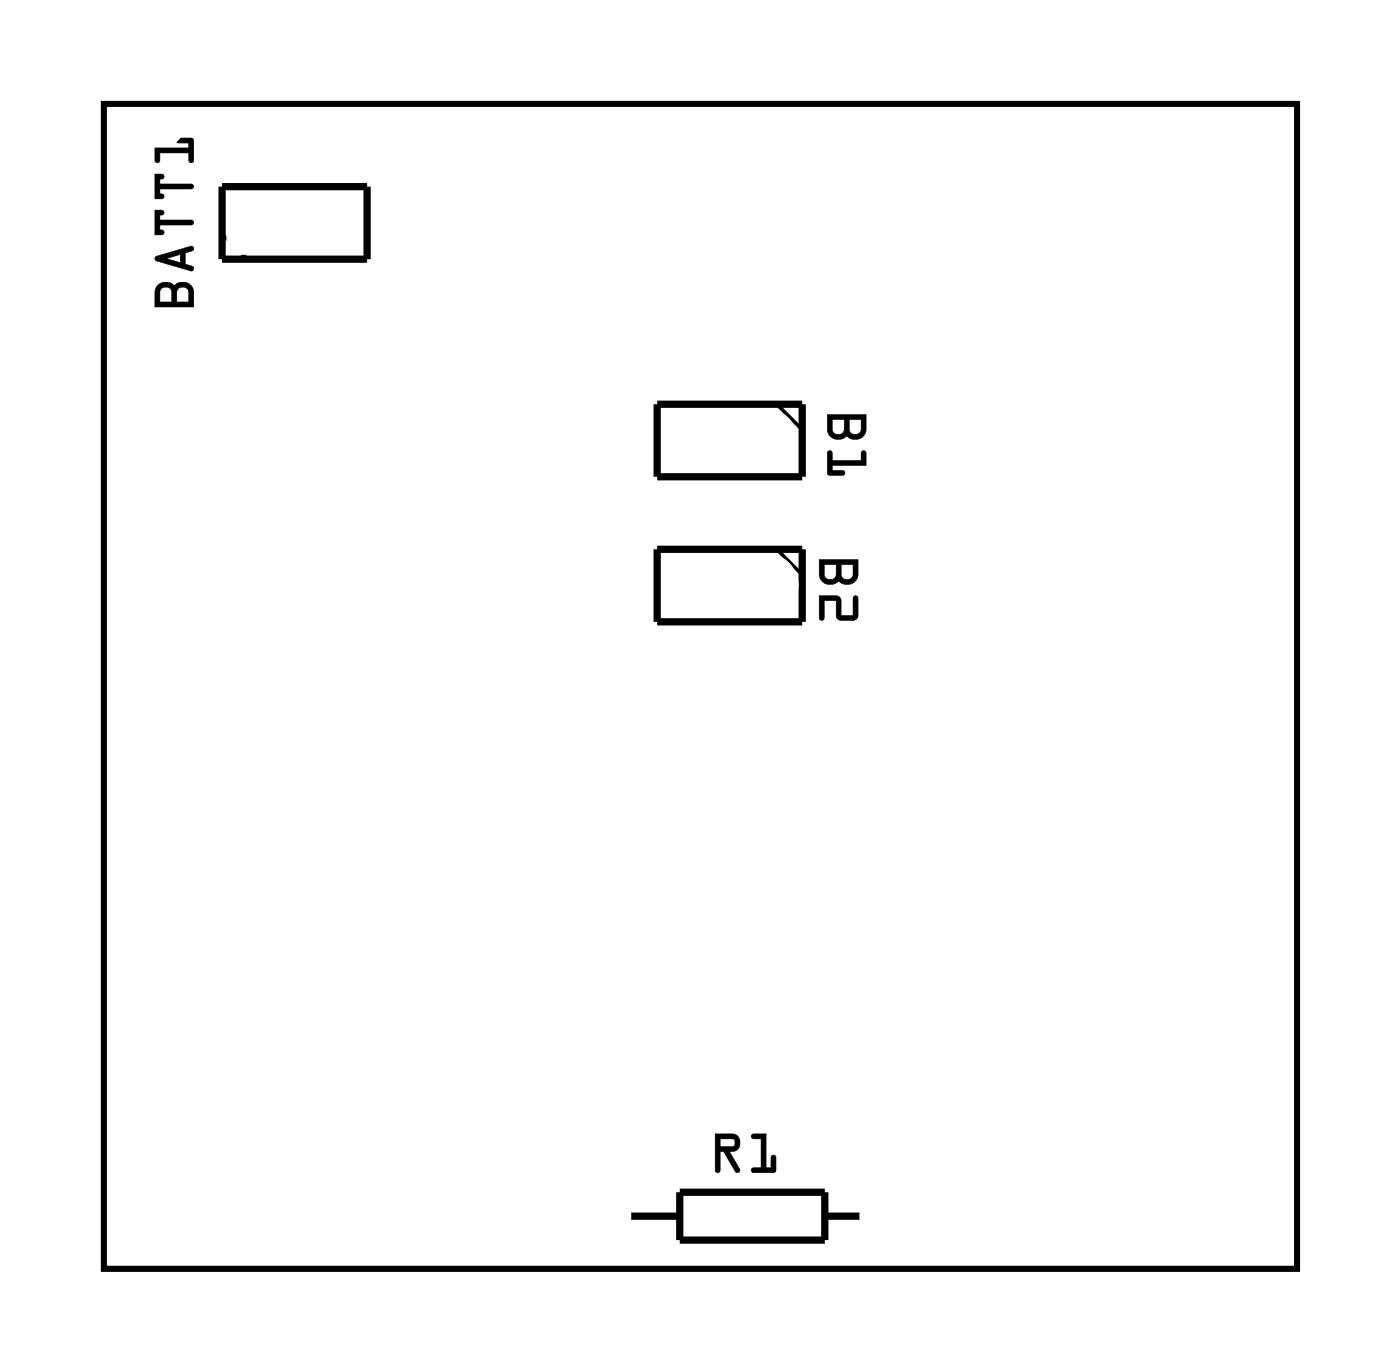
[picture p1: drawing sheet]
<svg xmlns="http://www.w3.org/2000/svg" width="49mm" height="48mm" viewBox="0 0 49 48" stroke-linecap="round" stroke-linejoin="round" font-family="sans-serif">
<path d="M3.6 3.6h41.8v40.8h-41.8z" fill="none" stroke="#000" stroke-width=".2"/>
<path d="M3.6 3.6h41.8v40.8h-41.8z" fill="none" stroke="#000" stroke-width=".04"/>
<path d="M7.8 6.5h5.1v2.6h-5.1zM23 14.2h5.1v2.5h-5.1zM23 19.2h5.1v2.6h-5.1zM22 42.6h1.8M23.8 41.8h5.1v1.6h-5.1zM28.9 42.6h1.3" fill="none" stroke="#000" stroke-width=".25"/>
<path d="M7.8 8.2l.9 .9M27.2 14.2l.9 .8M27.2 19.2l.9 .9" fill="none" stroke="#000" stroke-width=".13"/>
<g fill="#000">
<path d="M5.5 10l.3-.1 .3 .1 .3-.1a.36 .36 0 0 1 .4 .3v.6h-1.4v-.6zM6.2 10.1v.5h.4v-.5zM5.7 10.1l-.1 .5h.4v-.5zM5.4 9l1.3-.4 .1 .2-.3 .1v.3l.2 .1 .1 .1-.1 .1-1.2-.4zM5.8 9.1l.5 .1v-.3zM5.4 7.4h.3v.1h-.1v.2h1.1l.1 .1-1.2 .1v.2h.1v.1h-.3zM5.4 6.1h.3v.1l-.1 .1v.1h1.1l.1 .2h-1.2v.2h.1v.1l-.3 .1zM5.4 5.2h1.2v-.2h-.4v-.1l.5-.1 .1 .8h-.2v-.2h-1v.2l-.1 .1z"/>
<path d="M5.5 10l.3-.1 .3 .1 .3-.1a.37 .37 0 0 1 .4 .3v.6h-1.4v-.6zM5.5 10l-.1 .2v.6h1.4v-.6a.39 .39 0 0 0-.3-.3 .39 .39 0 0 0-.4 .1l-.3-.1zM6.3 10.1l-.1 .5h.4v-.5zM6.2 10.1h.4v.5h-.4zM5.7 10.1l-.1 .5h.4v-.5zM5.6 10.1h.4v.5h-.4zM5.4 9l1.3-.4 .1 .2-.3 .1v.3l.3 .1v.1l-.1 .1-1.2-.4zM5.5 9v.1l1.2 .4 .1-.1-.1-.1h-.2v-.4l.3-.1-.1-.2zM5.8 9l.5 .2v-.3zM5.8 9.1l.5-.2v.3zM5.4 7.3h.3a.11 .11 0 0 1 .1 .2 .1 .1 0 0 1-.2 0v.2h1.1a.1 .1 0 0 1 .1 .1 .1 .1 0 0 1-.1 .1h-1.1v.1a.11 .11 0 0 1 .1 .1 .11 .11 0 0 1 0 .1h-.3zM5.4 7.4v.8h.3l-.1-.1v-.2l1.2-.1-.1-.1h-1.1v-.2l.1-.1zM5.4 6.1h.3a.1 .1 0 0 1 .1 .1 .11 .11 0 0 1-.2 .1v.1h1.1a.1 .1 0 0 1 .1 .1 .1 .1 0 0 1-.1 .1h-1.1v.2a.11 .11 0 0 1 .1 0 .11 .11 0 0 1 0 .2h-.3zM5.4 6.1v.9l.3-.1-.1-.1v-.2h1.2l-.1-.1h-1.1v-.2l.1-.1zM5.4 5.2h1.2v-.2h-.3a.1 .1 0 0 1-.1-.1 .1 .1 0 0 1 .1-.1l.5 .1v.7a.1 .1 0 0 1-.1 .1 .1 .1 0 0 1-.1-.1v-.2h-1v.2a.1 .1 0 0 1-.1 .1 .1 .1 0 0 1-.1-.1zM5.4 5.2l.1 .5 .1-.1v-.3h1v.3h.2l-.1-.8-.5 .1v.1h.4v.2z"/>
<path d="M28.7 19.6h1.4v.5a.39 .39 0 0 1-.3 .4 .39 .39 0 0 1-.4-.2l-.4 .2a.36 .36 0 0 1-.3-.4zM28.9 19.8v.3a.21 .21 0 0 0 .2 .2 .21 .21 0 0 0 .2-.2v-.3zM29.5 19.8v.3a.21 .21 0 0 0 .2 .2 .21 .21 0 0 0 .2-.2v-.3zM28.7 20.9h.7l.1 .7h.4v-.7h.1v.7l-.1 .1h-.5l-.1-.1v-.6h-.4v.6l-.2 .1z"/>
<path d="M28.7 19.6h1.4v.5a.4 .4 0 0 1-.3 .4 .4 .4 0 0 1-.4-.1l-.4 .1a.37 .37 0 0 1-.3-.4zM28.7 19.6v.5a.39 .39 0 0 0 .3 .3 .39 .39 0 0 0 .4-.1 .39 .39 0 0 0 .4 .1 .39 .39 0 0 0 .2-.3l.1-.5zM28.9 19.8v.3a.2 .2 0 0 0 .2 .2 .2 .2 0 0 0 .2-.2v-.3zM28.9 19.8h.4v.3a.22 .22 0 0 1-.2 .2 .22 .22 0 0 1-.2-.2zM29.5 19.8v.3a.2 .2 0 0 0 .2 .2 .2 .2 0 0 0 .2-.2v-.3zM29.5 19.8h.4v.3a.22 .22 0 0 1-.2 .2 .22 .22 0 0 1-.2-.2zM28.7 20.9h.7l.1 .7h.4v-.7a.1 .1 0 0 1 .1 0 .1 .1 0 0 1 .1 0v.7l-.2 .1h-.6v-.7h-.4v.6a.1 .1 0 0 1-.1 .1 .1 .1 0 0 1-.1-.1zM28.7 20.9l.1 .8 .1-.1v-.6h.4v.6l.1 .1h.5l.1-.1v-.7h-.1v.7h-.4l-.1-.7z"/>
<path d="M29 14.5h1.3v.5a.39 .39 0 0 1-.2 .4 .39 .39 0 0 1-.4-.1l-.4 .1a.36 .36 0 0 1-.3-.4zM29.2 14.7v.3a.21 .21 0 0 0 .2 .2 .21 .21 0 0 0 .2-.2v-.3zM29.7 14.7v.3a.21 .21 0 0 0 .3 .2 .21 .21 0 0 0 .2-.2v-.3zM29 15.8h.1l.1 .3h1v-.3h.1v.5h-1.1v.2h.3l.1 .1h-.6z"/>
<path d="M29 14.5h1.3v.5a.4 .4 0 0 1-.2 .4 .4 .4 0 0 1-.5-.1l-.3 .1a.37 .37 0 0 1-.3-.4zM29 14.5v.5a.39 .39 0 0 0 .2 .4 .39 .39 0 0 0 .5-.1 .39 .39 0 0 0 .4 .1 .39 .39 0 0 0 .2-.4v-.5zM29.2 14.7v.3a.2 .2 0 0 0 .2 .2 .2 .2 0 0 0 .2-.2v-.3zM29.1 14.7h.5v.3a.22 .22 0 0 1-.2 .2 .22 .22 0 0 1-.3-.2zM29.7 14.7l.1 .3a.2 .2 0 0 0 .2 .2 .2 .2 0 0 0 .2-.2v-.3zM29.7 14.7h.5v.3a.22 .22 0 0 1-.2 .2 .22 .22 0 0 1-.3-.2zM29 15.8h.2v.3h1v-.2a.1 .1 0 0 1 0-.1 .1 .1 0 0 1 .1 .1v.4h-1.1v.2h.3a.1 .1 0 0 1 .1 .1 .1 .1 0 0 1-.1 .1l-.5-.1zM29 15.8v.8h.6l-.1-.1h-.4v-.2h1.2v-.5h-.1v.3h-1.1v-.3z"/>
<path d="M25 39.7h.7a.32 .32 0 0 1 .2 .4 .32 .32 0 0 1-.3 .2l.3 .6a.1 .1 0 0 1 0 .2 .11 .11 0 0 1-.2-.1l-.4-.7h-.1v.7a.1 .1 0 0 1-.1 .1 .1 .1 0 0 1-.1-.1zM25 39.7l.1 1.4 .1-.1v-.7h.2l.4 .7h.1l-.4-.7a.31 .31 0 0 0 .4-.2 .31 .31 0 0 0-.2-.4zM25.2 39.9v.3l.5-.1v-.2zM25.2 39.9h.5v.2l-.5 .1zM26.3 39.7h.5v1.2h.2v-.4a.1 .1 0 0 1 .1-.1 .1 .1 0 0 1 .1 .1v.6h-.8a.1 .1 0 0 1-.1-.1 .1 .1 0 0 1 .1-.1h.3v-1h-.3zM26.3 39.7l.1 .2h.3v1h-.3l-.1 .1 .8 .1v-.6h-.1v.4h-.2v-1.2z"/>
<path d="M25 39.7h.7a.31 .31 0 0 1 .2 .4 .31 .31 0 0 1-.3 .2l.3 .7-.1 .1-.5-.8h-.1v.7l-.1 .1zM25.2 39.9v.3l.5-.1v-.2zM26.3 39.7h.5v1.2h.2v-.4h.1v.6l-.8-.1 .1-.1h.3v-1h-.3z"/>
</g>
<circle cx="23.6" cy="32.4" r=".35" fill="#fff"/>
<circle cx="23.6" cy="32.4" r=".35" fill="none" stroke="#fff" stroke-width=".55"/>
<circle cx="5.8" cy="40.1" r=".35" fill="#fff"/>
<circle cx="5.8" cy="40.1" r=".35" fill="none" stroke="#fff" stroke-width=".55"/>
<circle cx="18.5" cy="42.6" r=".35" fill="#fff"/>
<circle cx="18.5" cy="42.6" r=".35" fill="none" stroke="#fff" stroke-width=".55"/>
<circle cx="13.4" cy="39.8" r=".35" fill="#fff"/>
<circle cx="13.4" cy="39.8" r=".35" fill="none" stroke="#fff" stroke-width=".55"/>
<circle cx="21" cy="7" r=".35" fill="#fff"/>
<circle cx="21" cy="7" r=".35" fill="none" stroke="#fff" stroke-width=".55"/>
<circle cx="5.8" cy="4.5" r=".35" fill="#fff"/>
<circle cx="5.8" cy="4.5" r=".35" fill="none" stroke="#fff" stroke-width=".55"/>
<circle cx="10.9" cy="14.7" r=".35" fill="#fff"/>
<circle cx="10.9" cy="14.7" r=".35" fill="none" stroke="#fff" stroke-width=".55"/>
<circle cx="8.3" cy="17.2" r=".35" fill="#fff"/>
<circle cx="8.3" cy="17.2" r=".35" fill="none" stroke="#fff" stroke-width=".55"/>
<circle cx="23.6" cy="29.9" r=".35" fill="#fff"/>
<circle cx="23.6" cy="29.9" r=".35" fill="none" stroke="#fff" stroke-width=".55"/>
<circle cx="23.6" cy="40.1" r=".35" fill="#fff"/>
<circle cx="23.6" cy="40.1" r=".35" fill="none" stroke="#fff" stroke-width=".55"/>
<circle cx="36.3" cy="40.1" r=".35" fill="#fff"/>
<circle cx="36.3" cy="40.1" r=".35" fill="none" stroke="#fff" stroke-width=".55"/>
<circle cx="31.2" cy="19.7" r=".35" fill="#fff"/>
<circle cx="31.2" cy="19.7" r=".35" fill="none" stroke="#fff" stroke-width=".55"/>
<circle cx="36.3" cy="7" r=".35" fill="#fff"/>
<circle cx="36.3" cy="7" r=".35" fill="none" stroke="#fff" stroke-width=".55"/>
<circle cx="31.2" cy="37.5" r=".7" fill="#fff"/>
<circle cx="31.2" cy="37.5" r=".7" fill="none" stroke="#fff" stroke-width=".76" stroke-linecap="butt"/>
<circle cx="23.6" cy="37.5" r=".7" fill="#fff"/>
<circle cx="23.6" cy="37.5" r=".7" fill="none" stroke="#fff" stroke-width=".76" stroke-linecap="butt"/>
<circle cx="28.6" cy="9.6" r=".35" fill="#fff"/>
<circle cx="28.6" cy="9.6" r=".35" fill="none" stroke="#fff" stroke-width=".55"/>
<circle cx="21" cy="42.6" r=".7" fill="#fff"/>
<circle cx="21" cy="42.6" r=".7" fill="none" stroke="#fff" stroke-width=".76" stroke-linecap="butt"/>
<circle cx="31.2" cy="42.6" r=".7" fill="#fff"/>
<circle cx="31.2" cy="42.6" r=".7" fill="none" stroke="#fff" stroke-width=".76" stroke-linecap="butt"/>
<circle cx="21" cy="42.6" r=".7" fill="#fff"/>
<circle cx="21" cy="42.6" r=".7" fill="none" stroke="#fff" stroke-width=".76" stroke-linecap="butt"/>
<circle cx="31.2" cy="42.6" r=".7" fill="#fff"/>
<circle cx="31.2" cy="42.6" r=".7" fill="none" stroke="#fff" stroke-width=".76" stroke-linecap="butt"/>
<circle cx="36.3" cy="27.4" r=".35" fill="#fff"/>
<circle cx="36.3" cy="27.4" r=".35" fill="none" stroke="#fff" stroke-width=".55"/>
<circle cx="34.4" cy="10.3" r=".75" fill="#fff"/>
<circle cx="34.4" cy="10.3" r=".75" fill="none" stroke="#fff" stroke-width=".76" stroke-linecap="butt"/>
<circle cx="34.4" cy="12.9" r=".75" fill="#fff"/>
<circle cx="34.4" cy="12.9" r=".75" fill="none" stroke="#fff" stroke-width=".76" stroke-linecap="butt"/>
<circle cx="34.4" cy="15.4" r=".75" fill="#fff"/>
<circle cx="34.4" cy="15.4" r=".75" fill="none" stroke="#fff" stroke-width=".76" stroke-linecap="butt"/>
<circle cx="34.4" cy="18" r=".75" fill="#fff"/>
<circle cx="34.4" cy="18" r=".75" fill="none" stroke="#fff" stroke-width=".76" stroke-linecap="butt"/>
<circle cx="34.4" cy="20.5" r=".75" fill="#fff"/>
<circle cx="34.4" cy="20.5" r=".75" fill="none" stroke="#fff" stroke-width=".76" stroke-linecap="butt"/>
<circle cx="34.4" cy="23" r=".75" fill="#fff"/>
<circle cx="34.4" cy="23" r=".75" fill="none" stroke="#fff" stroke-width=".76" stroke-linecap="butt"/>
<circle cx="34.4" cy="25.6" r=".75" fill="#fff"/>
<circle cx="34.4" cy="25.6" r=".75" fill="none" stroke="#fff" stroke-width=".76" stroke-linecap="butt"/>
<circle cx="34.4" cy="28.1" r=".75" fill="#fff"/>
<circle cx="34.4" cy="28.1" r=".75" fill="none" stroke="#fff" stroke-width=".76" stroke-linecap="butt"/>
<circle cx="34.4" cy="30.7" r=".75" fill="#fff"/>
<circle cx="34.4" cy="30.7" r=".75" fill="none" stroke="#fff" stroke-width=".76" stroke-linecap="butt"/>
<circle cx="34.4" cy="33.2" r=".75" fill="#fff"/>
<circle cx="34.4" cy="33.2" r=".75" fill="none" stroke="#fff" stroke-width=".76" stroke-linecap="butt"/>
<circle cx="34.4" cy="35.7" r=".75" fill="#fff"/>
<circle cx="34.4" cy="35.7" r=".75" fill="none" stroke="#fff" stroke-width=".76" stroke-linecap="butt"/>
<circle cx="34.4" cy="38.3" r=".75" fill="#fff"/>
<circle cx="34.4" cy="38.3" r=".75" fill="none" stroke="#fff" stroke-width=".76" stroke-linecap="butt"/>
<circle cx="16.7" cy="10.3" r=".75" fill="#fff"/>
<circle cx="16.7" cy="10.3" r=".75" fill="none" stroke="#fff" stroke-width=".76" stroke-linecap="butt"/>
<circle cx="16.7" cy="12.9" r=".75" fill="#fff"/>
<circle cx="16.7" cy="12.9" r=".75" fill="none" stroke="#fff" stroke-width=".76" stroke-linecap="butt"/>
<circle cx="16.7" cy="15.4" r=".75" fill="#fff"/>
<circle cx="16.7" cy="15.4" r=".75" fill="none" stroke="#fff" stroke-width=".76" stroke-linecap="butt"/>
<circle cx="16.7" cy="18" r=".75" fill="#fff"/>
<circle cx="16.7" cy="18" r=".75" fill="none" stroke="#fff" stroke-width=".76" stroke-linecap="butt"/>
<circle cx="16.7" cy="20.5" r=".75" fill="#fff"/>
<circle cx="16.7" cy="20.5" r=".75" fill="none" stroke="#fff" stroke-width=".76" stroke-linecap="butt"/>
<circle cx="16.7" cy="23" r=".75" fill="#fff"/>
<circle cx="16.7" cy="23" r=".75" fill="none" stroke="#fff" stroke-width=".76" stroke-linecap="butt"/>
<circle cx="16.7" cy="25.6" r=".75" fill="#fff"/>
<circle cx="16.7" cy="25.6" r=".75" fill="none" stroke="#fff" stroke-width=".76" stroke-linecap="butt"/>
<circle cx="16.7" cy="28.1" r=".75" fill="#fff"/>
<circle cx="16.7" cy="28.1" r=".75" fill="none" stroke="#fff" stroke-width=".76" stroke-linecap="butt"/>
<circle cx="16.7" cy="30.7" r=".75" fill="#fff"/>
<circle cx="16.7" cy="30.7" r=".75" fill="none" stroke="#fff" stroke-width=".76" stroke-linecap="butt"/>
<circle cx="16.7" cy="33.2" r=".75" fill="#fff"/>
<circle cx="16.7" cy="33.2" r=".75" fill="none" stroke="#fff" stroke-width=".76" stroke-linecap="butt"/>
<circle cx="16.7" cy="35.7" r=".75" fill="#fff"/>
<circle cx="16.7" cy="35.7" r=".75" fill="none" stroke="#fff" stroke-width=".76" stroke-linecap="butt"/>
<circle cx="16.7" cy="38.3" r=".75" fill="#fff"/>
<circle cx="16.7" cy="38.3" r=".75" fill="none" stroke="#fff" stroke-width=".76" stroke-linecap="butt"/>
<path d="M41.3 40.1h1.5v1.5h-1.5z" fill="#fff"/>
<path d="M41.3 40.1h1.5v1.5h-1.5z" fill="none" stroke="#fff" stroke-width=".76" stroke-linecap="butt"/>
<circle cx="42.1" cy="40.8" r=".74" fill="#fff"/>
<circle cx="42.1" cy="40.8" r=".74" fill="none" stroke="#fff" stroke-width=".76" stroke-linecap="butt"/>
<circle cx="39.5" cy="40.8" r=".74" fill="#fff"/>
<circle cx="39.5" cy="40.8" r=".74" fill="none" stroke="#fff" stroke-width=".76" stroke-linecap="butt"/>
<circle cx="39.5" cy="12.9" r=".74" fill="#fff"/>
<circle cx="39.5" cy="12.9" r=".74" fill="none" stroke="#fff" stroke-width=".76" stroke-linecap="butt"/>
<circle cx="39.5" cy="10.3" r=".74" fill="#fff"/>
<circle cx="39.5" cy="10.3" r=".74" fill="none" stroke="#fff" stroke-width=".76" stroke-linecap="butt"/>
<circle cx="39.5" cy="7.8" r=".74" fill="#fff"/>
<circle cx="39.5" cy="7.8" r=".74" fill="none" stroke="#fff" stroke-width=".76" stroke-linecap="butt"/>
<circle cx="41.3" cy="37.5" r=".75" fill="#fff"/>
<circle cx="41.3" cy="37.5" r=".75" fill="none" stroke="#fff" stroke-width=".76" stroke-linecap="butt"/>
<circle cx="41.3" cy="35" r=".75" fill="#fff"/>
<circle cx="41.3" cy="35" r=".75" fill="none" stroke="#fff" stroke-width=".76" stroke-linecap="butt"/>
<circle cx="41.3" cy="32.4" r=".75" fill="#fff"/>
<circle cx="41.3" cy="32.4" r=".75" fill="none" stroke="#fff" stroke-width=".76" stroke-linecap="butt"/>
<circle cx="41.3" cy="29.9" r=".75" fill="#fff"/>
<circle cx="41.3" cy="29.9" r=".75" fill="none" stroke="#fff" stroke-width=".76" stroke-linecap="butt"/>
<circle cx="41.3" cy="27.4" r=".75" fill="#fff"/>
<circle cx="41.3" cy="27.4" r=".75" fill="none" stroke="#fff" stroke-width=".76" stroke-linecap="butt"/>
<circle cx="41.3" cy="24.8" r=".75" fill="#fff"/>
<circle cx="41.3" cy="24.8" r=".75" fill="none" stroke="#fff" stroke-width=".76" stroke-linecap="butt"/>
<circle cx="41.3" cy="22.3" r=".75" fill="#fff"/>
<circle cx="41.3" cy="22.3" r=".75" fill="none" stroke="#fff" stroke-width=".76" stroke-linecap="butt"/>
<circle cx="41.3" cy="19.7" r=".75" fill="#fff"/>
<circle cx="41.3" cy="19.7" r=".75" fill="none" stroke="#fff" stroke-width=".76" stroke-linecap="butt"/>
<circle cx="41.3" cy="17.2" r=".75" fill="#fff"/>
<circle cx="41.3" cy="17.2" r=".75" fill="none" stroke="#fff" stroke-width=".76" stroke-linecap="butt"/>
<path d="M7.6 41.9h1.5v1.4h-1.5z" fill="#fff"/>
<path d="M7.6 41.9h1.5v1.4h-1.5z" fill="none" stroke="#fff" stroke-width=".76" stroke-linecap="butt"/>
<circle cx="8.3" cy="42.6" r=".74" fill="#fff"/>
<circle cx="8.3" cy="42.6" r=".74" fill="none" stroke="#fff" stroke-width=".76" stroke-linecap="butt"/>
<circle cx="10.9" cy="42.6" r=".74" fill="#fff"/>
<circle cx="10.9" cy="42.6" r=".74" fill="none" stroke="#fff" stroke-width=".76" stroke-linecap="butt"/>
<circle cx="13.4" cy="42.6" r=".74" fill="#fff"/>
<circle cx="13.4" cy="42.6" r=".74" fill="none" stroke="#fff" stroke-width=".76" stroke-linecap="butt"/>
<path d="M7.6 36.8h1.5v1.4h-1.5z" fill="#fff"/>
<path d="M7.6 36.8h1.5v1.4h-1.5z" fill="none" stroke="#fff" stroke-width=".76" stroke-linecap="butt"/>
<circle cx="8.3" cy="37.5" r=".74" fill="#fff"/>
<circle cx="8.3" cy="37.5" r=".74" fill="none" stroke="#fff" stroke-width=".76" stroke-linecap="butt"/>
<circle cx="10.9" cy="37.5" r=".74" fill="#fff"/>
<circle cx="10.9" cy="37.5" r=".74" fill="none" stroke="#fff" stroke-width=".76" stroke-linecap="butt"/>
<circle cx="13.4" cy="37.5" r=".74" fill="#fff"/>
<circle cx="13.4" cy="37.5" r=".74" fill="none" stroke="#fff" stroke-width=".76" stroke-linecap="butt"/>
<path d="M7.6 31.7h1.5v1.5h-1.5z" fill="#fff"/>
<path d="M7.6 31.7h1.5v1.5h-1.5z" fill="none" stroke="#fff" stroke-width=".76" stroke-linecap="butt"/>
<circle cx="8.3" cy="32.4" r=".74" fill="#fff"/>
<circle cx="8.3" cy="32.4" r=".74" fill="none" stroke="#fff" stroke-width=".76" stroke-linecap="butt"/>
<circle cx="10.9" cy="32.4" r=".74" fill="#fff"/>
<circle cx="10.9" cy="32.4" r=".74" fill="none" stroke="#fff" stroke-width=".76" stroke-linecap="butt"/>
<circle cx="13.4" cy="32.4" r=".74" fill="#fff"/>
<circle cx="13.4" cy="32.4" r=".74" fill="none" stroke="#fff" stroke-width=".76" stroke-linecap="butt"/>
<circle cx="10.9" cy="27.4" r=".57" fill="#fff"/>
<circle cx="10.9" cy="27.4" r=".57" fill="none" stroke="#fff" stroke-width=".76" stroke-linecap="butt"/>
<circle cx="10.9" cy="25.3" r=".57" fill="#fff"/>
<circle cx="10.9" cy="25.3" r=".57" fill="none" stroke="#fff" stroke-width=".76" stroke-linecap="butt"/>
<circle cx="10.9" cy="23.4" r=".57" fill="#fff"/>
<circle cx="10.9" cy="23.4" r=".57" fill="none" stroke="#fff" stroke-width=".76" stroke-linecap="butt"/>
<circle cx="10.9" cy="21.4" r=".57" fill="#fff"/>
<circle cx="10.9" cy="21.4" r=".57" fill="none" stroke="#fff" stroke-width=".76" stroke-linecap="butt"/>
<circle cx="26.8" cy="15.4" r=".74" fill="#fff"/>
<circle cx="26.8" cy="15.4" r=".74" fill="none" stroke="#fff" stroke-width=".76" stroke-linecap="butt"/>
<circle cx="24.3" cy="15.4" r=".74" fill="#fff"/>
<circle cx="24.3" cy="15.4" r=".74" fill="none" stroke="#fff" stroke-width=".76" stroke-linecap="butt"/>
<circle cx="26.8" cy="15.4" r=".74" fill="#fff"/>
<circle cx="26.8" cy="15.4" r=".74" fill="none" stroke="#fff" stroke-width=".76" stroke-linecap="butt"/>
<circle cx="24.3" cy="15.4" r=".74" fill="#fff"/>
<circle cx="24.3" cy="15.4" r=".74" fill="none" stroke="#fff" stroke-width=".76" stroke-linecap="butt"/>
<circle cx="26.8" cy="20.5" r=".75" fill="#fff"/>
<circle cx="26.8" cy="20.5" r=".75" fill="none" stroke="#fff" stroke-width=".76" stroke-linecap="butt"/>
<circle cx="24.3" cy="20.5" r=".75" fill="#fff"/>
<circle cx="24.3" cy="20.5" r=".75" fill="none" stroke="#fff" stroke-width=".76" stroke-linecap="butt"/>
<circle cx="26.8" cy="20.5" r=".75" fill="#fff"/>
<circle cx="26.8" cy="20.5" r=".75" fill="none" stroke="#fff" stroke-width=".76" stroke-linecap="butt"/>
<circle cx="24.3" cy="20.5" r=".75" fill="#fff"/>
<circle cx="24.3" cy="20.5" r=".75" fill="none" stroke="#fff" stroke-width=".76" stroke-linecap="butt"/>
<path d="M8.3 7.1h1.5v1.4h-1.5z" fill="#fff"/>
<path d="M8.3 7.1h1.5v1.4h-1.5z" fill="none" stroke="#fff" stroke-width=".76" stroke-linecap="butt"/>
<circle cx="9" cy="7.8" r=".74" fill="#fff"/>
<circle cx="9" cy="7.8" r=".74" fill="none" stroke="#fff" stroke-width=".76" stroke-linecap="butt"/>
<circle cx="11.6" cy="7.8" r=".74" fill="#fff"/>
<circle cx="11.6" cy="7.8" r=".74" fill="none" stroke="#fff" stroke-width=".76" stroke-linecap="butt"/>
</svg>
